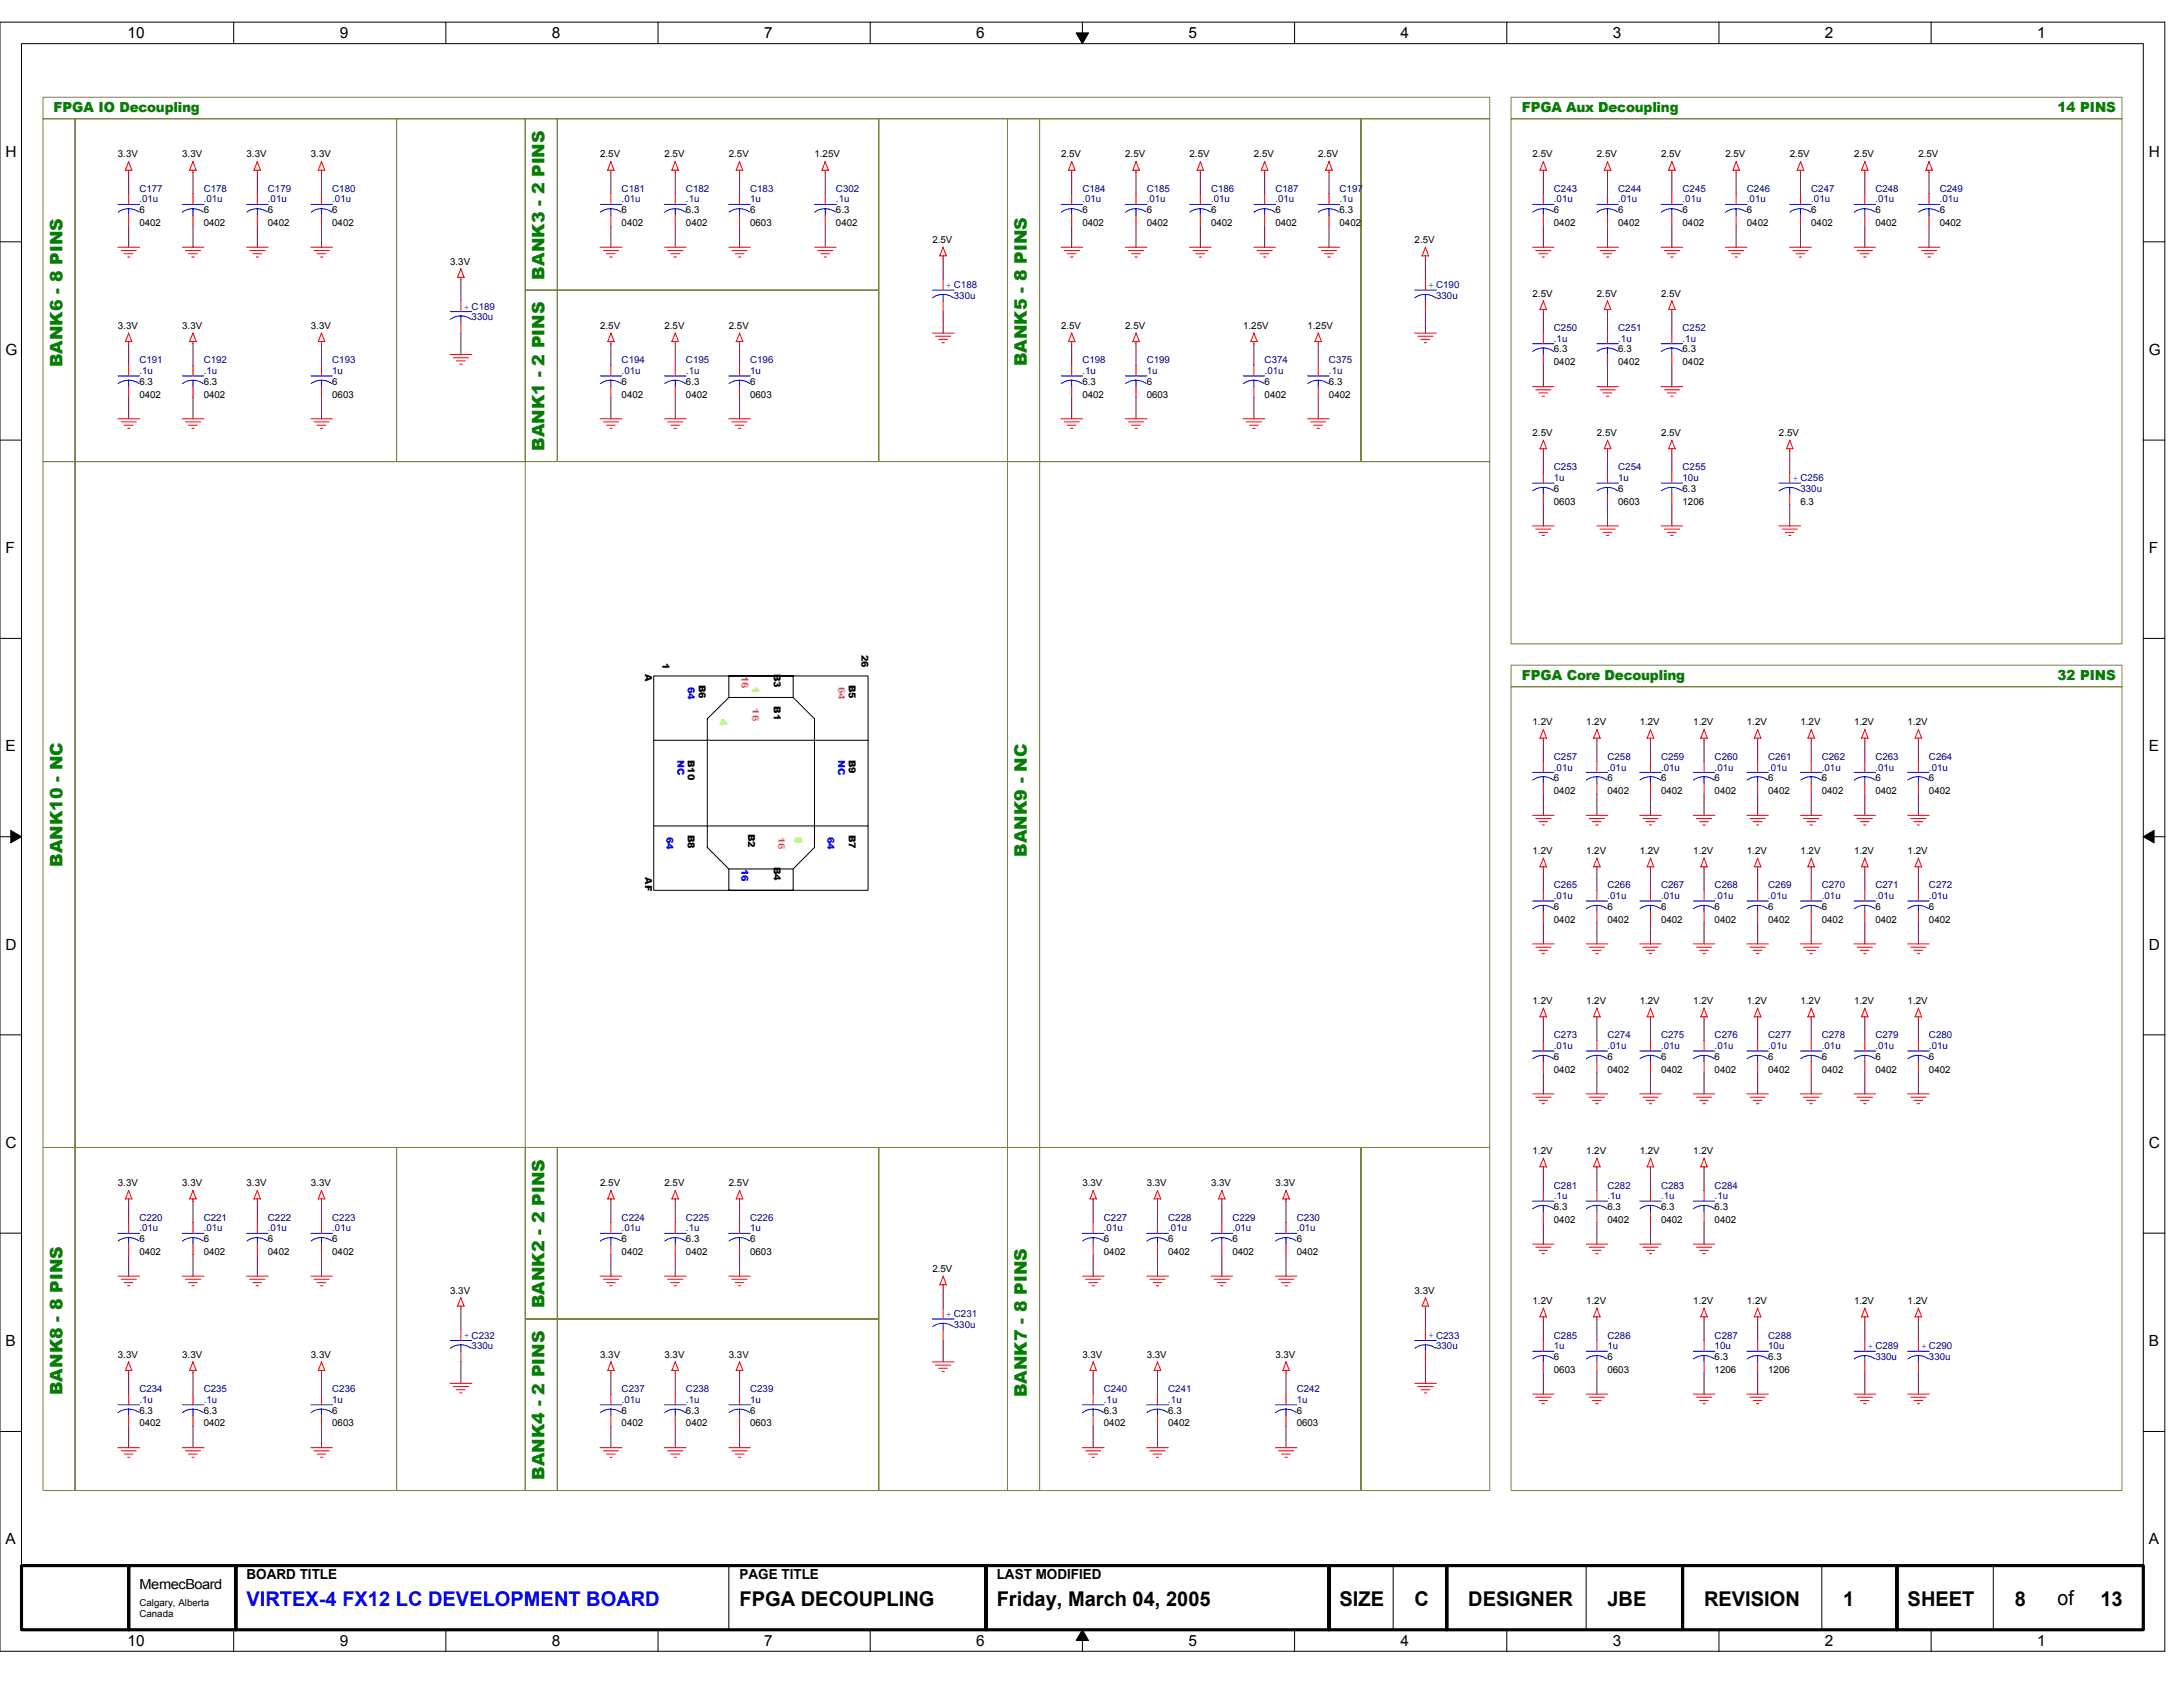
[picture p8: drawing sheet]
<svg xmlns="http://www.w3.org/2000/svg" width="279mm" height="216mm" viewBox="0 0 279 216" stroke-linecap="round" stroke-linejoin="round" font-family="sans-serif">
<defs><g id="words">
<text font-size="2.6" fill="#00f" x="31.6" y="205.5">VIRTEX-4 FX12 LC DEVELOPMENT BOARD</text>
<g font-size="2.6">
<text x="94.7" y="205.5">FPGA DECOUPLING</text>
<text x="127.6" y="205.5">Friday, March 04, 2005</text>
<text x="171.4" y="205.5">SIZE</text>
<text x="181.1" y="205.5">C</text>
<text x="187.9" y="205.5">DESIGNER</text>
<text x="205.7" y="205.5">JBE</text>
<text x="218.1" y="205.5">REVISION</text>
<text x="235.9" y="205.5">1</text>
<text x="244.2" y="205.5">SHEET</text>
<text x="257.9" y="205.5">8</text>
<text x="263.4" y="205.4">of</text>
<text x="268.8" y="205.5">13</text>
</g>
<g font-size="2.2" fill="#008000">
<text x="69.7" y="35.8" transform="rotate(-90 69.7 35.8)">BANK3 - 2 PINS</text>
<text x="8" y="47" transform="rotate(-90 8 47)">BANK6 - 8 PINS</text>
<text x="131.4" y="46.9" transform="rotate(-90 131.4 46.9)">BANK5 - 8 PINS</text>
<text x="69.7" y="57.7" transform="rotate(-90 69.7 57.7)">BANK1 - 2 PINS</text>
<text x="8" y="110.9" transform="rotate(-90 8 110.9)">BANK10 - NC</text>
<text x="131.4" y="109.7" transform="rotate(-90 131.4 109.7)">BANK9 - NC</text>
<text x="69.7" y="167.4" transform="rotate(-90 69.7 167.4)">BANK2 - 2 PINS</text>
<text x="8" y="178.5" transform="rotate(-90 8 178.5)">BANK8 - 8 PINS</text>
<text x="131.4" y="178.8" transform="rotate(-90 131.4 178.8)">BANK7 - 8 PINS</text>
<text x="69.7" y="189.4" transform="rotate(-90 69.7 189.4)">BANK4 - 2 PINS</text>
</g>
<g font-size="2">
<text x="16.3" y="4.9">10</text>
<text x="43.5" y="4.9">9</text>
<text x="70.6" y="4.9">8</text>
<text x="97.8" y="4.9">7</text>
<text x="124.9" y="4.9">6</text>
<text x="152.1" y="4.9">5</text>
<text x="179.3" y="4.9">4</text>
<text x="206.4" y="4.9">3</text>
<text x="233.6" y="4.9">2</text>
<text x="260.7" y="4.9">1</text>
<text x=".7" y="20">H</text>
<text x="275" y="20">H</text>
<text x=".7" y="45.4">G</text>
<text x="275" y="45.4">G</text>
<text x=".7" y="70.8">F</text>
<text x="275" y="70.8">F</text>
<text x=".7" y="96.2">E</text>
<text x="275" y="96.2">E</text>
<text x=".7" y="121.5">D</text>
<text x="275" y="121.5">D</text>
<text x=".7" y="146.9">C</text>
<text x="275" y="146.9">C</text>
<text x=".7" y="172.3">B</text>
<text x="275" y="172.3">B</text>
<text x=".7" y="197.7">A</text>
<text x="275" y="197.7">A</text>
<text x="16.3" y="210.6">10</text>
<text x="43.5" y="210.6">9</text>
<text x="70.6" y="210.6">8</text>
<text x="97.8" y="210.6">7</text>
<text x="124.9" y="210.6">6</text>
<text x="152.1" y="210.6">5</text>
<text x="179.3" y="210.6">4</text>
<text x="206.4" y="210.6">3</text>
<text x="233.6" y="210.6">2</text>
<text x="260.7" y="210.6">1</text>
</g>
<g font-size="1.8" fill="#008000">
<text x="6.9" y="14.4">FPGA IO Decoupling</text>
<text x="194.8" y="14.4">FPGA Aux Decoupling</text>
<text x="263.4" y="14.4">14 PINS</text>
<text x="194.8" y="87.1">FPGA Core Decoupling</text>
<text x="263.4" y="87.1">32 PINS</text>
</g>
<g font-size="1.8">
<text x="17.8" y="203.3">MemecBoard</text>
<text x="31.6" y="202">BOARD TITLE</text>
<text x="94.7" y="202">PAGE TITLE</text>
<text x="127.6" y="202">LAST MODIFIED</text>
</g>
<g font-size="1.2">
<text x="15.1" y="20.2">3.3V</text>
<text x="23.3" y="20.2">3.3V</text>
<text x="31.6" y="20.2">3.3V</text>
<text x="39.8" y="20.2">3.3V</text>
<text x="76.8" y="20.2">2.5V</text>
<text x="85" y="20.2">2.5V</text>
<text x="93.3" y="20.2">2.5V</text>
<text x="104.2" y="20.2">1.25V</text>
<text x="135.8" y="20.2">2.5V</text>
<text x="144" y="20.2">2.5V</text>
<text x="152.3" y="20.2">2.5V</text>
<text x="160.5" y="20.2">2.5V</text>
<text x="168.7" y="20.2">2.5V</text>
<text x="196.2" y="20.2">2.5V</text>
<text x="204.4" y="20.2">2.5V</text>
<text x="212.6" y="20.2">2.5V</text>
<text x="220.8" y="20.2">2.5V</text>
<text x="229.1" y="20.2">2.5V</text>
<text x="237.3" y="20.2">2.5V</text>
<text x="245.5" y="20.2">2.5V</text>
<text x="17.8" y="28.9">0402</text>
<text x="17.8" y="27.3">6</text>
<text x="26.1" y="28.9">0402</text>
<text x="26.1" y="27.3">6</text>
<text x="34.3" y="28.9">0402</text>
<text x="34.3" y="27.3">6</text>
<text x="42.5" y="28.9">0402</text>
<text x="42.5" y="27.3">6</text>
<text x="79.6" y="28.9">0402</text>
<text x="79.6" y="27.3">6</text>
<text x="87.8" y="28.9">0402</text>
<text x="87.8" y="27.3">6.3</text>
<text x="96" y="28.9">0603</text>
<text x="96" y="27.3">6</text>
<text x="107" y="28.9">0402</text>
<text x="107" y="27.3">6.3</text>
<text x="138.5" y="28.9">0402</text>
<text x="138.5" y="27.3">6</text>
<text x="146.8" y="28.9">0402</text>
<text x="146.8" y="27.3">6</text>
<text x="155" y="28.9">0402</text>
<text x="155" y="27.3">6</text>
<text x="163.2" y="28.9">0402</text>
<text x="163.2" y="27.3">6</text>
<text x="171.4" y="28.9">0402</text>
<text x="171.4" y="27.3">6.3</text>
<text x="198.9" y="28.9">0402</text>
<text x="198.9" y="27.3">6</text>
<text x="207.1" y="28.9">0402</text>
<text x="207.1" y="27.3">6</text>
<text x="215.3" y="28.9">0402</text>
<text x="215.3" y="27.3">6</text>
<text x="223.6" y="28.9">0402</text>
<text x="223.6" y="27.3">6</text>
<text x="231.8" y="28.9">0402</text>
<text x="231.8" y="27.3">6</text>
<text x="240" y="28.9">0402</text>
<text x="240" y="27.3">6</text>
<text x="248.3" y="28.9">0402</text>
<text x="248.3" y="27.3">6</text>
<text x="57.6" y="33.9">3.3V</text>
<text x="119.3" y="31.1">2.5V</text>
<text x="181.1" y="31.1">2.5V</text>
<text x="196.2" y="38">2.5V</text>
<text x="204.4" y="38">2.5V</text>
<text x="212.6" y="38">2.5V</text>
<text x="15.1" y="42.1">3.3V</text>
<text x="23.3" y="42.1">3.3V</text>
<text x="39.8" y="42.1">3.3V</text>
<text x="76.8" y="42.1">2.5V</text>
<text x="85" y="42.1">2.5V</text>
<text x="93.3" y="42.1">2.5V</text>
<text x="135.8" y="42.1">2.5V</text>
<text x="144" y="42.1">2.5V</text>
<text x="159.1" y="42.1">1.25V</text>
<text x="167.3" y="42.1">1.25V</text>
<text x="198.9" y="46.8">0402</text>
<text x="198.9" y="45.1">6.3</text>
<text x="207.1" y="46.8">0402</text>
<text x="207.1" y="45.1">6.3</text>
<text x="215.3" y="46.8">0402</text>
<text x="215.3" y="45.1">6.3</text>
<text x="17.8" y="50.9">0402</text>
<text x="17.8" y="49.2">6.3</text>
<text x="26.1" y="50.9">0402</text>
<text x="26.1" y="49.2">6.3</text>
<text x="42.5" y="50.9">0603</text>
<text x="42.5" y="49.2">6</text>
<text x="79.6" y="50.9">0402</text>
<text x="79.6" y="49.2">6</text>
<text x="87.8" y="50.9">0402</text>
<text x="87.8" y="49.2">6.3</text>
<text x="96" y="50.9">0603</text>
<text x="96" y="49.2">6</text>
<text x="138.5" y="50.9">0402</text>
<text x="138.5" y="49.2">6.3</text>
<text x="146.8" y="50.9">0603</text>
<text x="146.8" y="49.2">6</text>
<text x="161.9" y="50.9">0402</text>
<text x="161.9" y="49.2">6</text>
<text x="170.1" y="50.9">0402</text>
<text x="170.1" y="49.2">6.3</text>
<text x="196.2" y="55.8">2.5V</text>
<text x="204.4" y="55.8">2.5V</text>
<text x="212.6" y="55.8">2.5V</text>
<text x="227.7" y="55.8">2.5V</text>
<text x="198.9" y="64.6">0603</text>
<text x="198.9" y="62.9">6</text>
<text x="207.1" y="64.6">0603</text>
<text x="207.1" y="62.9">6</text>
<text x="215.3" y="64.6">1206</text>
<text x="215.3" y="62.9">6.3</text>
<text x="230.4" y="64.6">6.3</text>
<text x="110.3" y="83.8" transform="rotate(90 110.3 83.8)">26</text>
<text x="82.6" y="86.2" transform="rotate(90 82.6 86.2)">A</text>
<text x="84.8" y="84.9" transform="rotate(90 84.8 84.9)">1</text>
<text x="89.4" y="87.6" transform="rotate(90 89.4 87.6)">B6</text>
<text x="99" y="86.2" transform="rotate(90 99 86.2)">B3</text>
<text x="108.6" y="87.6" transform="rotate(90 108.6 87.6)">B5</text>
<text x="99" y="90.4" transform="rotate(90 99 90.4)">B1</text>
<text x="196.2" y="92.8">1.2V</text>
<text x="203" y="92.8">1.2V</text>
<text x="209.9" y="92.8">1.2V</text>
<text x="216.7" y="92.8">1.2V</text>
<text x="223.6" y="92.8">1.2V</text>
<text x="230.4" y="92.8">1.2V</text>
<text x="237.3" y="92.8">1.2V</text>
<text x="244.2" y="92.8">1.2V</text>
<text x="88.1" y="97.2" transform="rotate(90 88.1 97.2)">B10</text>
<text x="108.6" y="97.2" transform="rotate(90 108.6 97.2)">B9</text>
<text x="198.9" y="101.6">0402</text>
<text x="198.9" y="100">6</text>
<text x="205.7" y="101.6">0402</text>
<text x="205.7" y="100">6</text>
<text x="212.6" y="101.6">0402</text>
<text x="212.6" y="100">6</text>
<text x="219.5" y="101.6">0402</text>
<text x="219.5" y="100">6</text>
<text x="226.3" y="101.6">0402</text>
<text x="226.3" y="100">6</text>
<text x="233.2" y="101.6">0402</text>
<text x="233.2" y="100">6</text>
<text x="240" y="101.6">0402</text>
<text x="240" y="100">6</text>
<text x="246.9" y="101.6">0402</text>
<text x="246.9" y="100">6</text>
<text x="88.1" y="106.8" transform="rotate(90 88.1 106.8)">B8</text>
<text x="95.7" y="106.7" transform="rotate(90 95.7 106.7)">B2</text>
<text x="108.6" y="106.8" transform="rotate(90 108.6 106.8)">B7</text>
<text x="82.6" y="112.3" transform="rotate(90 82.6 112.3)">AF</text>
<text x="99" y="110.9" transform="rotate(90 99 110.9)">B4</text>
<text x="196.2" y="109.3">1.2V</text>
<text x="203" y="109.3">1.2V</text>
<text x="209.9" y="109.3">1.2V</text>
<text x="216.7" y="109.3">1.2V</text>
<text x="223.6" y="109.3">1.2V</text>
<text x="230.4" y="109.3">1.2V</text>
<text x="237.3" y="109.3">1.2V</text>
<text x="244.2" y="109.3">1.2V</text>
<text x="198.9" y="118.1">0402</text>
<text x="198.9" y="116.4">6</text>
<text x="205.7" y="118.1">0402</text>
<text x="205.7" y="116.4">6</text>
<text x="212.6" y="118.1">0402</text>
<text x="212.6" y="116.4">6</text>
<text x="219.5" y="118.1">0402</text>
<text x="219.5" y="116.4">6</text>
<text x="226.3" y="118.1">0402</text>
<text x="226.3" y="116.4">6</text>
<text x="233.2" y="118.1">0402</text>
<text x="233.2" y="116.4">6</text>
<text x="240" y="118.1">0402</text>
<text x="240" y="116.4">6</text>
<text x="246.9" y="118.1">0402</text>
<text x="246.9" y="116.4">6</text>
<text x="196.2" y="128.5">1.2V</text>
<text x="203" y="128.5">1.2V</text>
<text x="209.9" y="128.5">1.2V</text>
<text x="216.7" y="128.5">1.2V</text>
<text x="223.6" y="128.5">1.2V</text>
<text x="230.4" y="128.5">1.2V</text>
<text x="237.3" y="128.5">1.2V</text>
<text x="244.2" y="128.5">1.2V</text>
<text x="198.9" y="137.3">0402</text>
<text x="198.9" y="135.6">6</text>
<text x="205.7" y="137.3">0402</text>
<text x="205.7" y="135.6">6</text>
<text x="212.6" y="137.3">0402</text>
<text x="212.6" y="135.6">6</text>
<text x="219.5" y="137.3">0402</text>
<text x="219.5" y="135.6">6</text>
<text x="226.3" y="137.3">0402</text>
<text x="226.3" y="135.6">6</text>
<text x="233.2" y="137.3">0402</text>
<text x="233.2" y="135.6">6</text>
<text x="240" y="137.3">0402</text>
<text x="240" y="135.6">6</text>
<text x="246.9" y="137.3">0402</text>
<text x="246.9" y="135.6">6</text>
<text x="196.2" y="147.7">1.2V</text>
<text x="203" y="147.7">1.2V</text>
<text x="209.9" y="147.7">1.2V</text>
<text x="216.7" y="147.7">1.2V</text>
<text x="15.1" y="151.8">3.3V</text>
<text x="23.3" y="151.8">3.3V</text>
<text x="31.6" y="151.8">3.3V</text>
<text x="39.8" y="151.8">3.3V</text>
<text x="76.8" y="151.8">2.5V</text>
<text x="85" y="151.8">2.5V</text>
<text x="93.3" y="151.8">2.5V</text>
<text x="138.5" y="151.8">3.3V</text>
<text x="146.8" y="151.8">3.3V</text>
<text x="155" y="151.8">3.3V</text>
<text x="163.2" y="151.8">3.3V</text>
<text x="198.9" y="154.8">6.3</text>
<text x="205.7" y="154.8">6.3</text>
<text x="212.6" y="154.8">6.3</text>
<text x="219.5" y="154.8">6.3</text>
<text x="17.8" y="160.6">0402</text>
<text x="17.8" y="159">6</text>
<text x="26.1" y="160.6">0402</text>
<text x="26.1" y="159">6</text>
<text x="34.3" y="160.6">0402</text>
<text x="34.3" y="159">6</text>
<text x="42.5" y="160.6">0402</text>
<text x="42.5" y="159">6</text>
<text x="79.6" y="160.6">0402</text>
<text x="79.6" y="159">6</text>
<text x="87.8" y="160.6">0402</text>
<text x="87.8" y="159">6.3</text>
<text x="96" y="160.6">0603</text>
<text x="96" y="159">6</text>
<text x="141.3" y="160.6">0402</text>
<text x="141.3" y="159">6</text>
<text x="149.5" y="160.6">0402</text>
<text x="149.5" y="159">6</text>
<text x="157.7" y="160.6">0402</text>
<text x="157.7" y="159">6</text>
<text x="166" y="160.6">0402</text>
<text x="166" y="159">6</text>
<text x="198.9" y="156.5">0402</text>
<text x="205.7" y="156.5">0402</text>
<text x="212.6" y="156.5">0402</text>
<text x="219.5" y="156.5">0402</text>
<text x="57.6" y="165.5">3.3V</text>
<text x="119.3" y="162.8">2.5V</text>
<text x="181.1" y="165.5">3.3V</text>
<text x="196.2" y="166.9">1.2V</text>
<text x="203" y="166.9">1.2V</text>
<text x="216.7" y="166.9">1.2V</text>
<text x="223.6" y="166.9">1.2V</text>
<text x="237.3" y="166.9">1.2V</text>
<text x="244.2" y="166.9">1.2V</text>
<text x="15.1" y="173.8">3.3V</text>
<text x="23.3" y="173.8">3.3V</text>
<text x="39.8" y="173.8">3.3V</text>
<text x="76.8" y="173.8">3.3V</text>
<text x="85" y="173.8">3.3V</text>
<text x="93.3" y="173.8">3.3V</text>
<text x="138.5" y="173.8">3.3V</text>
<text x="146.8" y="173.8">3.3V</text>
<text x="163.2" y="173.8">3.3V</text>
<text x="198.9" y="175.7">0603</text>
<text x="198.9" y="174.1">6</text>
<text x="205.7" y="175.7">0603</text>
<text x="205.7" y="174.1">6</text>
<text x="219.5" y="175.7">1206</text>
<text x="219.5" y="174.1">6.3</text>
<text x="226.3" y="175.7">1206</text>
<text x="226.3" y="174.1">6.3</text>
<text x="17.8" y="182.5">0402</text>
<text x="17.8" y="180.9">6.3</text>
<text x="26.1" y="182.5">0402</text>
<text x="26.1" y="180.9">6.3</text>
<text x="42.5" y="182.5">0603</text>
<text x="42.5" y="180.9">6</text>
<text x="79.6" y="182.5">0402</text>
<text x="79.6" y="180.9">6</text>
<text x="87.8" y="182.5">0402</text>
<text x="87.8" y="180.9">6.3</text>
<text x="96" y="182.5">0603</text>
<text x="96" y="180.9">6</text>
<text x="141.3" y="182.5">0402</text>
<text x="141.3" y="180.9">6.3</text>
<text x="149.5" y="182.5">0402</text>
<text x="149.5" y="180.9">6.3</text>
<text x="166" y="182.5">0603</text>
<text x="166" y="180.9">6</text>
<text x="17.8" y="205.6">Calgary, Alberta</text>
<text x="17.8" y="207">Canada</text>
</g>
<g font-size="1.2" fill="#000080">
<text x="17.8" y="24.5">C177</text>
<text x="17.8" y="25.9">.01u</text>
<text x="26.1" y="24.5">C178</text>
<text x="26.1" y="25.9">.01u</text>
<text x="34.3" y="24.5">C179</text>
<text x="34.3" y="25.9">.01u</text>
<text x="42.5" y="24.5">C180</text>
<text x="42.5" y="25.9">.01u</text>
<text x="79.6" y="24.5">C181</text>
<text x="79.6" y="25.9">.01u</text>
<text x="87.8" y="24.5">C182</text>
<text x="87.8" y="25.9">.1u</text>
<text x="96" y="24.5">C183</text>
<text x="96" y="25.9">1u</text>
<text x="107" y="24.5">C302</text>
<text x="107" y="25.9">.1u</text>
<text x="138.5" y="24.5">C184</text>
<text x="138.5" y="25.9">.01u</text>
<text x="146.8" y="24.5">C185</text>
<text x="146.8" y="25.9">.01u</text>
<text x="155" y="24.5">C186</text>
<text x="155" y="25.9">.01u</text>
<text x="163.2" y="24.5">C187</text>
<text x="163.2" y="25.9">.01u</text>
<text x="171.4" y="24.5">C197</text>
<text x="171.4" y="25.9">.1u</text>
<text x="198.9" y="24.5">C243</text>
<text x="198.9" y="25.9">.01u</text>
<text x="207.1" y="24.5">C244</text>
<text x="207.1" y="25.9">.01u</text>
<text x="215.3" y="24.5">C245</text>
<text x="215.3" y="25.9">.01u</text>
<text x="223.6" y="24.5">C246</text>
<text x="223.6" y="25.9">.01u</text>
<text x="231.8" y="24.5">C247</text>
<text x="231.8" y="25.9">.01u</text>
<text x="240" y="24.5">C248</text>
<text x="240" y="25.9">.01u</text>
<text x="248.3" y="24.5">C249</text>
<text x="248.3" y="25.9">.01u</text>
<text x="60.4" y="41">330u</text>
<text x="122.1" y="38.2">330u</text>
<text x="183.8" y="38.2">330u</text>
<text x="17.8" y="46.5">C191</text>
<text x="17.8" y="47.9">.1u</text>
<text x="26.1" y="46.5">C192</text>
<text x="26.1" y="47.9">.1u</text>
<text x="42.5" y="46.5">C193</text>
<text x="42.5" y="47.9">1u</text>
<text x="79.6" y="46.5">C194</text>
<text x="79.6" y="47.9">.01u</text>
<text x="87.8" y="46.5">C195</text>
<text x="87.8" y="47.9">.1u</text>
<text x="96" y="46.5">C196</text>
<text x="96" y="47.9">1u</text>
<text x="138.5" y="46.5">C198</text>
<text x="138.5" y="47.9">.1u</text>
<text x="146.8" y="46.5">C199</text>
<text x="146.8" y="47.9">1u</text>
<text x="161.9" y="46.5">C374</text>
<text x="161.9" y="47.9">.01u</text>
<text x="170.1" y="46.5">C375</text>
<text x="170.1" y="47.9">.1u</text>
<text x="198.9" y="42.4">C250</text>
<text x="198.9" y="43.8">.1u</text>
<text x="207.1" y="42.4">C251</text>
<text x="207.1" y="43.8">.1u</text>
<text x="215.3" y="42.4">C252</text>
<text x="215.3" y="43.8">.1u</text>
<text x="198.9" y="60.2">C253</text>
<text x="198.9" y="61.6">1u</text>
<text x="207.1" y="60.2">C254</text>
<text x="207.1" y="61.6">1u</text>
<text x="215.3" y="60.2">C255</text>
<text x="215.3" y="61.6">10u</text>
<text x="230.4" y="62.9">330u</text>
<text x="198.9" y="97.2">C257</text>
<text x="198.9" y="98.6">.01u</text>
<text x="205.7" y="97.2">C258</text>
<text x="205.7" y="98.6">.01u</text>
<text x="212.6" y="97.2">C259</text>
<text x="212.6" y="98.6">.01u</text>
<text x="219.5" y="97.2">C260</text>
<text x="219.5" y="98.6">.01u</text>
<text x="226.3" y="97.2">C261</text>
<text x="226.3" y="98.6">.01u</text>
<text x="233.2" y="97.2">C262</text>
<text x="233.2" y="98.6">.01u</text>
<text x="240" y="97.2">C263</text>
<text x="240" y="98.6">.01u</text>
<text x="246.9" y="97.2">C264</text>
<text x="246.9" y="98.6">.01u</text>
<text x="198.9" y="113.7">C265</text>
<text x="205.7" y="113.7">C266</text>
<text x="212.6" y="113.7">C267</text>
<text x="219.5" y="113.7">C268</text>
<text x="226.3" y="113.7">C269</text>
<text x="233.2" y="113.7">C270</text>
<text x="240" y="113.7">C271</text>
<text x="246.9" y="113.7">C272</text>
<text x="198.9" y="115.1">.01u</text>
<text x="205.7" y="115.1">.01u</text>
<text x="212.6" y="115.1">.01u</text>
<text x="219.5" y="115.1">.01u</text>
<text x="226.3" y="115.1">.01u</text>
<text x="233.2" y="115.1">.01u</text>
<text x="240" y="115.1">.01u</text>
<text x="246.9" y="115.1">.01u</text>
<text x="198.9" y="132.9">C273</text>
<text x="198.9" y="134.3">.01u</text>
<text x="205.7" y="132.9">C274</text>
<text x="205.7" y="134.3">.01u</text>
<text x="212.6" y="132.9">C275</text>
<text x="212.6" y="134.3">.01u</text>
<text x="219.5" y="132.9">C276</text>
<text x="219.5" y="134.3">.01u</text>
<text x="226.3" y="132.9">C277</text>
<text x="226.3" y="134.3">.01u</text>
<text x="233.2" y="132.9">C278</text>
<text x="233.2" y="134.3">.01u</text>
<text x="240" y="132.9">C279</text>
<text x="240" y="134.3">.01u</text>
<text x="246.9" y="132.9">C280</text>
<text x="246.9" y="134.3">.01u</text>
<text x="198.9" y="152.1">C281</text>
<text x="198.9" y="153.5">.1u</text>
<text x="205.7" y="152.1">C282</text>
<text x="205.7" y="153.5">.1u</text>
<text x="212.6" y="152.1">C283</text>
<text x="212.6" y="153.5">.1u</text>
<text x="219.5" y="152.1">C284</text>
<text x="219.5" y="153.5">.1u</text>
<text x="17.8" y="156.2">C220</text>
<text x="17.8" y="157.6">.01u</text>
<text x="26.1" y="156.2">C221</text>
<text x="26.1" y="157.6">.01u</text>
<text x="34.3" y="156.2">C222</text>
<text x="34.3" y="157.6">.01u</text>
<text x="42.5" y="156.2">C223</text>
<text x="42.5" y="157.6">.01u</text>
<text x="79.6" y="156.2">C224</text>
<text x="79.6" y="157.6">.01u</text>
<text x="87.8" y="156.2">C225</text>
<text x="87.8" y="157.6">.1u</text>
<text x="96" y="156.2">C226</text>
<text x="96" y="157.6">1u</text>
<text x="141.3" y="156.2">C227</text>
<text x="141.3" y="157.6">.01u</text>
<text x="149.5" y="156.2">C228</text>
<text x="149.5" y="157.6">.01u</text>
<text x="157.7" y="156.2">C229</text>
<text x="157.7" y="157.6">.01u</text>
<text x="166" y="156.2">C230</text>
<text x="166" y="157.6">.01u</text>
<text x="60.4" y="172.7">330u</text>
<text x="122.1" y="169.9">330u</text>
<text x="183.8" y="172.7">330u</text>
<text x="198.9" y="171.3">C285</text>
<text x="198.9" y="172.7">1u</text>
<text x="205.7" y="171.3">C286</text>
<text x="205.7" y="172.7">1u</text>
<text x="219.5" y="171.3">C287</text>
<text x="219.5" y="172.7">10u</text>
<text x="226.3" y="171.3">C288</text>
<text x="226.3" y="172.7">10u</text>
<text x="17.8" y="178.2">C234</text>
<text x="17.8" y="179.5">.1u</text>
<text x="26.1" y="178.2">C235</text>
<text x="26.1" y="179.5">.1u</text>
<text x="42.5" y="178.2">C236</text>
<text x="42.5" y="179.5">1u</text>
<text x="79.6" y="178.2">C237</text>
<text x="79.6" y="179.5">.01u</text>
<text x="87.8" y="178.2">C238</text>
<text x="87.8" y="179.5">.1u</text>
<text x="96" y="178.2">C239</text>
<text x="96" y="179.5">1u</text>
<text x="141.3" y="178.2">C240</text>
<text x="141.3" y="179.5">.1u</text>
<text x="149.5" y="178.2">C241</text>
<text x="149.5" y="179.5">.1u</text>
<text x="166" y="178.2">C242</text>
<text x="166" y="179.5">1u</text>
<text x="240" y="174.1">330u</text>
<text x="246.9" y="174.1">330u</text>
</g>
<g font-size="1.2" fill="#00f">
<text x="59.4" y="39.6">+ C189</text>
<text x="121.1" y="36.9">+ C188</text>
<text x="182.8" y="36.9">+ C190</text>
<text x="229.5" y="61.6">+ C256</text>
<text x="88.1" y="87.9" transform="rotate(90 88.1 87.9)">64</text>
<text x="86.7" y="97.2" transform="rotate(90 86.7 97.2)">NC</text>
<text x="107.3" y="97.2" transform="rotate(90 107.3 97.2)">NC</text>
<text x="85.3" y="107.1" transform="rotate(90 85.3 107.1)">64</text>
<text x="105.9" y="107.1" transform="rotate(90 105.9 107.1)">64</text>
<text x="94.9" y="111.2" transform="rotate(90 94.9 111.2)">16</text>
<text x="59.4" y="171.3">+ C232</text>
<text x="121.1" y="168.6">+ C231</text>
<text x="182.8" y="171.3">+ C233</text>
<text x="239.1" y="172.7">+ C289</text>
<text x="245.9" y="172.7">+ C290</text>
</g>
<g font-size="1.2" fill="#f0f">
<text x="94.9" y="86.5" transform="rotate(90 94.9 86.5)">16</text>
<text x="107.3" y="87.9" transform="rotate(90 107.3 87.9)">64</text>
<text x="96.3" y="90.6" transform="rotate(90 96.3 90.6)">16</text>
<text x="99.6" y="107.1" transform="rotate(90 99.6 107.1)">16</text>
</g>
<g font-size="1.2" fill="#80ff00">
<text x="96.3" y="87.9" transform="rotate(90 96.3 87.9)">1</text>
<text x="92.2" y="92" transform="rotate(90 92.2 92)">4</text>
<text x="101.8" y="107.1" transform="rotate(90 101.8 107.1)">8</text>
</g>
</g></defs>
<path d="M0 2.8h277.1v208.5h-277.1zM2.8 5.6h271.5v203h-271.5z" fill="none" stroke="#000" stroke-width=".13"/>
<g fill="#fff">
<path d="M16.3 3.1h2.2v2.2h-2.2z"/>
<path d="M16.3 208.9h2.2v2.2h-2.2z"/>
</g>
<path d="M29.9 2.8v2.8M29.9 208.6v2.7" fill="none" stroke="#000" stroke-width=".13"/>
<g fill="#fff">
<path d="M43.5 3.1h1.1v2.2h-1.1z"/>
<path d="M43.5 208.9h1.1v2.2h-1.1z"/>
</g>
<path d="M57.1 2.8v2.8M57.1 208.6v2.7" fill="none" stroke="#000" stroke-width=".13"/>
<g fill="#fff">
<path d="M70.6 3.1h1.1v2.2h-1.1z"/>
<path d="M70.6 208.9h1.1v2.2h-1.1z"/>
</g>
<path d="M84.2 2.8v2.8M84.2 208.6v2.7" fill="none" stroke="#000" stroke-width=".13"/>
<g fill="#fff">
<path d="M97.8 3.1h1.1v2.2h-1.1z"/>
<path d="M97.8 208.9h1.1v2.2h-1.1z"/>
</g>
<path d="M111.4 2.8v2.8M111.4 208.6v2.7" fill="none" stroke="#000" stroke-width=".13"/>
<g fill="#fff">
<path d="M124.9 3.1h1.1v2.2h-1.1z"/>
<path d="M124.9 208.9h1.1v2.2h-1.1z"/>
</g>
<path d="M138.5 2.8v2.8M138.5 208.6v2.7" fill="none" stroke="#000" stroke-width=".13"/>
<path d="M137.7 4.2h1.6l-.8 1.4zM138.5 208.6l.8 1.4h-1.6z" fill="#000" stroke="#000" stroke-width=".13"/>
<g fill="#fff">
<path d="M152.1 3.1h1.1v2.2h-1.1z"/>
<path d="M152.1 208.9h1.1v2.2h-1.1z"/>
</g>
<path d="M165.7 2.8v2.8M165.7 208.6v2.7" fill="none" stroke="#000" stroke-width=".13"/>
<g fill="#fff">
<path d="M179.3 3.1h1.1v2.2h-1.1z"/>
<path d="M179.3 208.9h1.1v2.2h-1.1z"/>
</g>
<path d="M192.8 2.8v2.8M192.8 208.6v2.7" fill="none" stroke="#000" stroke-width=".13"/>
<g fill="#fff">
<path d="M206.4 3.1h1.1v2.2h-1.1z"/>
<path d="M206.4 208.9h1.1v2.2h-1.1z"/>
</g>
<path d="M220 2.8v2.8M220 208.6v2.7" fill="none" stroke="#000" stroke-width=".13"/>
<g fill="#fff">
<path d="M233.6 3.1h1.1v2.2h-1.1z"/>
<path d="M233.6 208.9h1.1v2.2h-1.1z"/>
</g>
<path d="M247.2 2.8v2.8M247.2 208.6v2.7" fill="none" stroke="#000" stroke-width=".13"/>
<g fill="#fff">
<path d="M260.7 3.1h1.1v2.2h-1.1z"/>
<path d="M260.7 208.9h1.1v2.2h-1.1z"/>
<path d="M.7 18.3h1.4v2.2h-1.4z"/>
<path d="M275 18.3h1.4v2.2h-1.4z"/>
<path d="M.7 43.6h1.5v2.2h-1.5z"/>
<path d="M275 43.6h1.5v2.2h-1.5z"/>
</g>
<path d="M0 30.9h2.8M274.3 30.9h2.8" fill="none" stroke="#000" stroke-width=".13"/>
<g fill="#fff">
<path d="M.7 69h1.2v2.2h-1.2z"/>
<path d="M275 69h1.2v2.2h-1.2z"/>
</g>
<path d="M0 56.3h2.8M274.3 56.3h2.8" fill="none" stroke="#000" stroke-width=".13"/>
<g fill="#fff">
<path d="M.7 94.4h1.3v2.2h-1.3z"/>
<path d="M275 94.4h1.3v2.2h-1.3z"/>
</g>
<path d="M0 81.7h2.8M274.3 81.7h2.8" fill="none" stroke="#000" stroke-width=".13"/>
<g fill="#fff">
<path d="M.7 119.8h1.4v2.2h-1.4z"/>
<path d="M275 119.8h1.4v2.2h-1.4z"/>
</g>
<path d="M0 107.1h2.8M274.3 107.1h2.8" fill="none" stroke="#000" stroke-width=".13"/>
<path d="M1.4 106.3l1.4 .8-1.4 .8zM274.3 107.1l1.4-.8v1.6z" fill="#000" stroke="#000" stroke-width=".13"/>
<g fill="#fff">
<path d="M.7 145.1h1.4v2.2h-1.4z"/>
<path d="M275 145.1h1.4v2.2h-1.4z"/>
</g>
<path d="M0 132.4h2.8M274.3 132.4h2.8" fill="none" stroke="#000" stroke-width=".13"/>
<g fill="#fff">
<path d="M.7 170.5h1.3v2.2h-1.3z"/>
<path d="M275 170.5h1.3v2.2h-1.3z"/>
</g>
<path d="M0 157.8h2.8M274.3 157.8h2.8" fill="none" stroke="#000" stroke-width=".13"/>
<g fill="#fff">
<path d="M.7 195.9h1.3v2.2h-1.3z"/>
<path d="M275 195.9h1.3v2.2h-1.3z"/>
</g>
<g fill="none" stroke="#000" stroke-width=".13">
<path d="M83.7 86.5h27.4v27.4h-27.4zM83.7 94.7h27.4M90.5 92v16.5M93.3 86.5h8.2v2.8h-8.2zM93.3 89.3l-2.8 2.7M101.5 89.3l2.8 2.7M104.2 92v16.5M83.7 105.7h27.4M90.5 108.4l2.8 2.8M93.3 111.2h8.2v2.7h-8.2zM104.3 108.4l-2.8 2.8M0 183.2h2.8"/>
<path d="M274.3 183.2h2.8M93.3 200.4v8.2M178.3 200.4v8.2M203 200.4v8.2M233.2 200.4v8.2M255.1 200.4v8.2"/>
</g>
<g fill="none" stroke="#808040" stroke-width=".13">
<path d="M5.5 12.4h185.2v2.8h-185.2zM5.5 15.2h4.1v43.9h-4.1zM9.6 15.2h41.2v43.9h-41.2zM50.8 15.2h16.4v43.9h-16.4zM67.2 15.2h4.1v21.9h-4.1zM71.3 15.2h41.2v21.9h-41.2zM112.5 15.2h16.4v43.9h-16.4zM128.9 15.2h4.2v43.9h-4.2zM133.1 15.2h41.1v43.9h-41.1zM174.2 15.2h16.5v43.9h-16.5zM193.4 15.2h78.2v67.2h-78.2zM193.4 12.4h78.2v2.8h-78.2z"/>
<path d="M67.2 37.1h4.1v22h-4.1zM71.3 37.1h41.2v22h-41.2zM5.5 59.1h4.1v87.8h-4.1zM9.6 59.1h57.6v87.8h-57.6zM128.9 59.1h4.2v87.8h-4.2zM133.1 59.1h57.6v87.8h-57.6zM193.4 87.9h78.2v102.9h-78.2zM193.4 85.1h78.2v2.8h-78.2zM5.5 146.9h4.1v43.9h-4.1zM9.6 146.9h41.2v43.9h-41.2zM50.8 146.9h16.4v43.9h-16.4zM67.2 146.9h4.1v21.9h-4.1z"/>
<path d="M71.3 146.9h41.2v21.9h-41.2zM112.5 146.9h16.4v43.9h-16.4zM128.9 146.9h4.2v43.9h-4.2zM133.1 146.9h41.1v43.9h-41.1zM174.2 146.9h16.5v43.9h-16.5zM67.2 168.8h4.1v22h-4.1zM71.3 168.8h41.2v22h-41.2z"/>
</g>
<path d="M2.8 200.4h13.7v8.2h-13.7zM16.5 200.4h13.7v8.2h-13.7zM30.2 200.4h96v8.2h-96zM126.2 200.4h43.9v8.2h-43.9zM170.1 200.4h15.1v8.2h-15.1zM185.2 200.4h30.1v8.2h-30.1zM215.3 200.4h27.5v8.2h-27.5zM242.8 200.4h31.5v8.2h-31.5z" fill="none" stroke="#000" stroke-width=".4"/>
<g fill="none" stroke="#f00" stroke-width=".13">
<path d="M15.1 31.6h2.8M15.5 32.1h1.9M15.9 32.5h1.1M16.1 21.8h.8M16.3 32.9h.3M16.4 20.7l.5 1.1M16.5 21.8v.3M16.5 24.8v1.4M16.5 27.5v1.4M16.5 20.7l-.5 1.1M23.3 31.6h2.8M23.7 32.1h2"/>
<path d="M24.1 32.5h1.2M24.6 32.9h.2M24.7 20.7l.4 1.1h-.8M24.7 21.8v.3M24.7 24.8v1.4M24.7 27.5v1.4M24.7 20.7l-.4 1.1M31.6 31.6h2.7M32 32.1h1.9M32.4 32.5h1.1M32.5 21.8h.9M32.8 32.9h.3"/>
<path d="M32.9 21.8v.3M32.9 24.8v1.4M32.9 27.5v1.4M33.3 21.8l-.4-1.1-.4 1.1M39.8 31.6h2.7M40.2 32.1h1.9M40.6 32.5h1.1M41 32.9h.3M41.1 20.7l.5 1.1M41.1 20.7l-.4 1.1h.9M41.1 21.8v.3M41.1 24.8v1.4"/>
<path d="M41.1 27.5v1.4M58.6 35.5h.8M59 34.4l.4 1.1M59 35.5v.3M59 38.5v1.4M59 34.4l-.5 1.1M76.8 31.6h2.8M77.2 32.1h2M77.6 32.5h1.1M77.8 21.8h.8M78.1 32.9h.2M78.2 20.7l.4 1.1"/>
<path d="M78.2 21.8v.3M78.2 24.8v1.4M78.2 27.5v1.4M78.2 20.7l-.4 1.1M85 31.6h2.8M85.4 32.1h2M85.9 32.5h1.1M86.3 32.9h.3M86.4 20.7l.4 1.1h-.8M86.4 21.8v.3M86.4 24.8v1.4M86.4 27.5v1.4"/>
<path d="M86.4 20.7l-.4 1.1M93.3 31.6h2.7M93.7 32.1h1.9M94.1 32.5h1.1M94.2 21.8h.9M94.5 32.9h.3M94.7 21.8v.3M94.7 24.8v1.4M94.7 27.5v1.4M95.1 21.8l-.5-1.1-.4 1.1M104.2 31.6h2.8M104.7 32.1h1.9"/>
<path d="M105.1 32.5h1.1M105.5 32.9h.3M105.6 20.7l.4 1.1h-.8l.4-1.1M105.6 21.8v.3M105.6 24.8v1.4M105.6 27.5v1.4M120.3 32.7h.8M120.7 31.6l.4 1.1M120.7 32.7v.3M120.7 35.8v1.3M120.7 38.5v1.4M120.7 31.6l-.4 1.2"/>
<path d="M135.8 31.6h2.8M136.2 32.1h2M136.6 32.5h1.1M136.7 21.8h.9M136.8 21.8l.4-1.1 .4 1.1M137 32.9h.3M137.2 21.8v.3M137.2 24.8v1.4M137.2 27.5v1.4M144 31.6h2.8M144.4 32.1h2M144.8 32.5h1.1"/>
<path d="M145.3 32.9h.3M145.4 21.8v.3M145.4 24.8v1.4M145.4 27.5v1.4M145.4 20.7l.4 1.1M145.4 20.7l-.4 1.1h.8M152.3 31.6h2.7M152.7 32.1h1.9M153.1 32.5h1.1M153.2 21.8h.8M153.5 32.9h.3M153.6 21.8v.3"/>
<path d="M153.6 24.8v1.4M153.6 27.5v1.4M153.6 20.7l.5 1.1M153.6 20.7l-.4 1.1M160.5 31.6h2.8M160.9 32.1h1.9M161.3 32.5h1.1M161.7 32.9h.3M161.9 21.8v.3M161.9 24.8v1.4M161.9 27.5v1.4M162.3 21.8h-.9l.5-1.1 .4 1.1"/>
<path d="M168.7 31.6h2.8M169.1 32.1h2M169.5 32.5h1.1M169.9 32.9h.3M170.1 20.7l.4 1.1h-.8M170.1 21.8v.3M170.1 24.8v1.4M170.1 27.5v1.4M170.1 20.7l-.4 1.1M182.4 32.7v.3M182.4 35.8v1.3M182.4 38.5v1.4"/>
<path d="M182.4 31.6l.5 1.2M182.5 31.6l-.5 1.1h.8M196.2 31.6h2.7M196.6 32.1h1.9M197 32.5h1.1M197.4 32.9h.3M197.5 21.8v.3M197.5 24.8v1.4M197.5 27.5v1.4M197.5 39.6v.3M197.5 20.7l.4 1.1h-.8M197.5 38.5l.4 1.1h-.8"/>
<path d="M197.5 20.7l-.4 1.1M197.5 38.5l-.4 1.1M204.4 31.6h2.7M204.8 32.1h1.9M205.2 32.5h1.1M205.6 32.9h.3M205.7 21.8v.3M205.7 24.8v1.4M205.7 27.5v1.4M205.7 39.6v.3M205.7 20.7l.5 1.1M205.7 38.5l.5 1.1"/>
<path d="M205.8 20.7l-.5 1.1h.9M205.8 38.5l-.5 1.1h.9M212.6 31.6h2.8M213 32.1h2M213.4 32.5h1.1M213.6 21.8h.8M213.6 39.6h.8M213.8 32.9h.3M214 21.8v.3M214 24.8v1.4M214 27.5v1.4M214 39.6v.3"/>
<path d="M214 20.7l.4 1.1M214 38.5l.4 1.1M214 20.7l-.4 1.1M214 38.5l-.4 1.1M220.8 31.6h2.8M221.3 32.1h1.9M221.6 32.5h1.2M221.8 21.8h.8M221.8 21.8l.4-1.1 .4 1.1M222.1 32.9h.3M222.2 21.8v.3M222.2 24.8v1.4"/>
<path d="M222.2 27.5v1.4M229.1 31.6h2.7M229.5 32.1h1.9M229.9 32.5h1.1M230 21.8h.8M230.3 32.9h.3M230.4 21.8v.3M230.4 24.8v1.4M230.4 27.5v1.4M230.4 20.7l.5 1.1M230.5 20.7l-.5 1.1M237.3 31.6h2.8"/>
<path d="M237.7 32.1h1.9M238.1 32.5h1.1M238.5 32.9h.3M238.7 21.8v.3M238.7 24.8v1.4M238.7 27.5v1.4M238.7 20.7l.4 1.1h-.9M238.7 20.7l-.4 1.1M245.5 31.6h2.8M245.9 32.1h2M246.3 32.5h1.1M246.8 32.9h.3"/>
<path d="M246.9 21.8v.3M246.9 24.8v1.4M246.9 27.5v1.4M246.9 20.7l.4 1.1M246.9 20.7l-.4 1.1h.8M15.1 53.6h2.8M15.5 54h1.9M15.9 54.4h1.1M16.1 43.7h.8M16.3 54.8h.3M16.4 42.6l.5 1.1M16.5 43.7v.3"/>
<path d="M16.5 46.7v1.4M16.5 49.5v1.3M16.5 42.6l-.5 1.1M23.3 53.6h2.8M23.7 54h2M24.1 54.4h1.2M24.6 54.8h.2M24.7 42.6l.4 1.1h-.8M24.7 43.7v.3M24.7 46.7v1.4M24.7 49.5v1.3M24.7 42.6l-.4 1.1"/>
<path d="M39.8 53.6h2.7M40.2 54h1.9M40.6 54.4h1.1M40.7 43.7h.9M41 54.8h.3M41.1 42.6l.5 1.1M41.1 43.7v.3M41.1 46.7v1.4M41.1 49.5v1.3M41.1 42.6l-.4 1.1M57.6 45.4h2.8M58 45.8h2"/>
<path d="M58.4 46.2h1.1M58.8 46.6h.3M59 41.3v1.3M76.8 53.6h2.8M77.2 54h2M77.6 54.4h1.1M77.8 43.7h.8M77.8 43.7l.4-1.1 .4 1.1M78.1 54.8h.2M78.2 43.7v.3M78.2 46.7v1.4M78.2 49.5v1.3"/>
<path d="M85 53.6h2.8M85.4 54h2M85.9 54.4h1.1M86 43.7h.8M86.3 54.8h.3M86.4 43.7v.3M86.4 46.7v1.4M86.4 49.5v1.3M86.4 42.6l.4 1.1M86.4 42.6l-.4 1.1M93.3 53.6h2.7M93.7 54h1.9"/>
<path d="M94.1 54.4h1.1M94.2 43.7h.9M94.5 54.8h.3M94.7 43.7v.3M94.7 46.7v1.4M94.7 49.5v1.3M94.7 42.6l.4 1.1M94.7 42.6l-.5 1.1M119.3 42.6h2.8M119.7 43h2M120.1 43.4h1.2M120.6 43.9h.3"/>
<path d="M135.8 53.6h2.8M136.2 54h2M136.6 54.4h1.1M136.7 43.7h.9M136.8 43.7l.4-1.1 .4 1.1M137 54.8h.3M137.2 43.7v.3M137.2 46.7v1.4M137.2 49.5v1.3M144 53.6h2.8M144.4 54h2M144.8 54.4h1.1"/>
<path d="M145.3 54.8h.3M145.4 43.7v.3M145.4 46.7v1.4M145.4 49.5v1.3M145.4 42.6l.4 1.1M145.4 42.6l-.4 1.1h.8M159.1 53.6h2.8M159.5 54h2M159.9 54.4h1.1M160.1 43.7h.8M160.1 43.7l.4-1.1 .4 1.1M160.4 54.8h.2"/>
<path d="M160.5 43.7v.3M160.5 46.7v1.4M160.5 49.5v1.3M167.3 53.6h2.8M167.7 54h2M168.1 54.4h1.2M168.3 43.7h.8M168.6 54.8h.3M168.7 43.7v.3M168.7 46.7v1.4M168.7 49.5v1.3M168.7 42.6l.4 1.1"/>
<path d="M168.7 42.6l-.4 1.1M181.1 42.6h2.7M181.5 43h1.9M181.9 43.4h1.1M182.3 43.9h.3M196.2 49.5h2.7M196.6 49.9h1.9M197 50.3h1.1M197.4 50.7h.3M197.5 42.6v1.4M197.5 45.4v1.3M197.5 57.4v.3"/>
<path d="M197.5 56.3l.4 1.1h-.8M197.5 56.3l-.4 1.1M204.4 49.5h2.7M204.8 49.9h1.9M205.2 50.3h1.1M205.6 50.7h.3M205.7 42.6v1.4M205.7 45.4v1.3M205.7 57.4v.3M205.7 56.3l.5 1.1M205.8 56.3l-.5 1.1h.9M212.6 49.5h2.8"/>
<path d="M213 49.9h2M213.4 50.3h1.1M213.6 57.4h.8M213.8 50.7h.3M214 42.6v1.4M214 45.4v1.3M214 57.4v.3M214 56.3l.4 1.1M214 56.3l-.4 1.1M229.1 57.4v.3M229.1 56.3l.4 1.1M229.1 56.3l-.5 1.1h.9"/>
<path d="M196.2 67.3h2.7M196.6 67.7h1.9M197 68.1h1.1M197.4 68.5h.3M197.5 60.5v1.3M197.5 63.2v1.4M204.4 67.3h2.7M204.8 67.7h1.9M205.2 68.1h1.1M205.6 68.5h.3M205.7 60.5v1.3M205.7 63.2v1.4"/>
<path d="M212.6 67.3h2.8M213 67.7h2M213.4 68.1h1.1M213.8 68.5h.3M214 60.5v1.3M214 63.2v1.4M227.7 67.3h2.8M228.1 67.7h1.9M228.5 68.1h1.1M228.9 68.5h.3M229.1 60.5v1.3M229.1 63.2v1.4"/>
<path d="M197.1 94.5h.8M197.5 94.5v.3M197.5 97.5v1.3M197.5 93.4l.5 1.1M197.5 93.3l-.4 1.2M204.4 94.5v.3M204.4 97.5v1.3M204.4 93.4l.4 1.1M204.4 93.3l-.5 1.2h.9M210.8 94.5h.8M211.2 94.5v.3M211.2 97.5v1.3"/>
<path d="M211.2 93.4l.5 1.1M211.3 93.3l-.5 1.2M217.7 94.5h.8M218.1 94.5v.3M218.1 97.5v1.3M218.1 93.4l.4 1.1M218.1 93.3l-.4 1.2M225 94.5v.3M225 97.5v1.3M225 93.4l.4 1.1M225 93.3l-.5 1.2h.9M231.4 94.5h.8"/>
<path d="M231.8 94.5v.3M231.8 97.5v1.3M231.8 93.4l.4 1.1M231.8 93.3l-.4 1.2M238.2 94.5h.9M238.7 94.5v.3M238.7 97.5v1.3M238.7 93.4l.4 1.1M238.7 93.3l-.4 1.2M245.5 94.5v.3M245.5 97.5v1.3M245.5 93.4l.5 1.1"/>
<path d="M245.6 93.3l-.5 1.2h.8M196.2 104.4h2.7M196.6 104.8h1.9M197 105.2h1.1M197.1 110.9h.8M197.4 105.6h.3M197.5 100.2v1.4M197.5 110.9v.3M197.5 113.9v1.4M197.5 116.7v1.4M197.5 109.8l.5 1.2M197.5 109.8l-.4 1.1"/>
<path d="M203 104.4h2.8M203.4 104.8h2M203.8 105.2h1.1M204.2 105.6h.3M204.4 100.2v1.4M204.4 110.9v.3M204.4 113.9v1.4M204.4 116.7v1.4M204.4 109.8l.4 1.2M204.4 109.8l-.5 1.1h.9M209.9 104.4h2.7M210.3 104.8h1.9"/>
<path d="M210.7 105.2h1.1M210.8 110.9h.8M211.1 105.6h.3M211.2 100.2v1.4M211.2 110.9v.3M211.2 113.9v1.4M211.2 116.7v1.4M211.2 109.8l.5 1.2M211.3 109.8l-.5 1.1M216.7 104.4h2.8M217.1 104.8h2M217.5 105.2h1.2"/>
<path d="M217.7 110.9h.8M218 105.6h.2M218.1 100.2v1.4M218.1 110.9v.3M218.1 113.9v1.4M218.1 116.7v1.4M218.1 109.8l.4 1.2M218.1 109.8l-.4 1.1M223.6 104.4h2.7M224 104.8h1.9M224.4 105.2h1.1M224.8 105.6h.3"/>
<path d="M225 100.2v1.4M225 110.9v.3M225 113.9v1.4M225 116.7v1.4M225 109.8l.4 1.2M225 109.8l-.5 1.1h.9M230.4 104.4h2.8M230.8 104.8h2M231.2 105.2h1.2M231.4 110.9h.8M231.7 105.6h.3M231.8 100.2v1.4"/>
<path d="M231.8 110.9v.3M231.8 113.9v1.4M231.8 116.7v1.4M231.8 109.8l.4 1.2M231.8 109.8l-.4 1.1M237.3 104.4h2.8M237.7 104.8h1.9M238.1 105.2h1.1M238.2 110.9h.9M238.5 105.6h.3M238.7 100.2v1.4M238.7 110.9v.3"/>
<path d="M238.7 113.9v1.4M238.7 116.7v1.4M238.7 109.8l.4 1.2M238.7 109.8l-.4 1.1M244.2 104.4h2.7M244.6 104.8h1.9M245 105.2h1.1M245.4 105.6h.3M245.5 100.2v1.4M245.5 110.9v.3M245.5 113.9v1.4M245.5 116.7v1.4"/>
<path d="M245.5 109.8l.5 1.2M245.6 109.8l-.5 1.1h.8M196.2 140h2.7M196.2 120.8h2.7M196.6 121.2h1.9M197 121.6h1.1M197.1 130.1h.8M197.4 122h.3M197.5 130.1v.3M197.5 133.1v1.4M197.5 135.9v1.4M197.5 129l.5 1.2"/>
<path d="M197.5 129l-.4 1.1M203 140h2.8M203 120.8h2.8M203.4 121.2h2M203.8 121.6h1.1M204.2 122h.3M204.4 130.1v.3M204.4 133.1v1.4M204.4 135.9v1.4M204.4 129l.4 1.2M204.4 129l-.5 1.1h.9M209.9 140h2.7"/>
<path d="M209.9 120.8h2.7M210.3 121.2h1.9M210.7 121.6h1.1M210.8 130.1h.8M211.1 122h.3M211.2 130.1v.3M211.2 133.1v1.4M211.2 135.9v1.4M211.2 129l.5 1.2M211.3 129l-.5 1.1M216.7 140h2.8M216.7 120.8h2.8"/>
<path d="M217.1 121.2h2M217.5 121.6h1.2M217.7 130.1h.8M218 122h.2M218.1 130.1v.3M218.1 133.1v1.4M218.1 135.9v1.4M218.1 129l.4 1.2M218.1 129l-.4 1.1M223.6 140h2.7M223.6 120.8h2.7M224 121.2h1.9"/>
<path d="M224.4 121.6h1.1M224.8 122h.3M225 130.1v.3M225 133.1v1.4M225 135.9v1.4M225 129l.4 1.2M225 129l-.5 1.1h.9M230.4 140h2.8M230.4 120.8h2.8M230.8 121.2h2M231.2 121.6h1.2M231.4 130.1h.8"/>
<path d="M231.7 122h.3M231.8 130.1v.3M231.8 133.1v1.4M231.8 135.9v1.4M231.8 129l.4 1.2M231.8 129l-.4 1.1M237.3 140h2.8M237.3 120.8h2.8M237.7 121.2h1.9M238.1 121.6h1.1M238.2 130.1h.9M238.5 122h.3"/>
<path d="M238.7 130.1v.3M238.7 133.1v1.4M238.7 135.9v1.4M238.7 129l.4 1.2M238.7 129l-.4 1.1M244.2 140h2.7M244.2 120.8h2.7M244.6 121.2h1.9M245 121.6h1.1M245.4 122h.3M245.5 130.1v.3M245.5 133.1v1.4"/>
<path d="M245.5 135.9v1.4M245.5 129l.5 1.2M245.6 129l-.5 1.1h.8M16.1 153.4h.8M16.4 152.3l.5 1.1M16.5 153.4v.3M16.5 156.5v1.3M16.5 159.2v1.4M16.5 152.4l-.5 1.1M24.7 152.3l.4 1.1h-.8M24.7 153.4v.3M24.7 156.5v1.3"/>
<path d="M24.7 159.2v1.4M24.7 152.4l-.4 1.1M32.5 153.4h.9M32.9 152.3l.4 1.1M32.9 153.4v.3M32.9 156.5v1.3M32.9 159.2v1.4M32.9 152.4l-.4 1.1M40.7 153.4h.9M41.1 152.3l.5 1.1M41.1 153.4v.3M41.1 156.5v1.3"/>
<path d="M41.1 159.2v1.4M41.1 152.4l-.4 1.1M77.8 153.4h.8M78.2 153.4v.3M78.2 156.5v1.3M78.2 159.2v1.4M78.2 152.4l.4 1.1M78.2 152.3l-.4 1.1M86 153.4h.8M86.4 153.4v.3M86.4 156.5v1.3M86.4 159.2v1.4"/>
<path d="M86.4 152.4l.4 1.1M86.4 152.3l-.4 1.1M94.2 153.4h.9M94.7 153.4v.3M94.7 156.5v1.3M94.7 159.2v1.4M94.7 152.4l.4 1.1M94.7 152.3l-.5 1.1M139.5 153.4h.8M139.9 153.4v.3M139.9 156.5v1.3M139.9 159.2v1.4"/>
<path d="M139.9 152.4l.4 1.1M139.9 152.3l-.4 1.1M147.7 153.4h.8M148.1 153.4v.3M148.1 156.5v1.3M148.1 159.2v1.4M148.1 152.4l.5 1.1M148.2 152.3l-.5 1.1M155.9 153.4h.9M156.4 153.4v.3M156.4 156.5v1.3M156.4 159.2v1.4"/>
<path d="M156.4 152.4l.4 1.1M156.4 152.3l-.4 1.1M164.6 153.4v.3M164.6 156.5v1.3M164.6 159.2v1.4M164.6 152.4l.4 1.1M164.6 152.3l-.4 1.1h.8M196.2 159.2h2.7M196.6 159.6h1.9M196.6 140.4h1.9M197 140.8h1.1M197.1 149.3h.8"/>
<path d="M197.4 141.2h.3M197.5 149.3v.3M197.5 152.4v1.3M197.5 155.1v1.4M197.5 148.2l.5 1.2M197.5 148.2l-.4 1.1M203 159.2h2.8M203.4 159.6h2M203.4 140.4h2M203.8 140.8h1.1M204.2 141.2h.3M204.4 149.3v.3"/>
<path d="M204.4 152.4v1.3M204.4 155.1v1.4M204.4 148.2l.4 1.2M204.4 148.2l-.5 1.1h.9M209.9 159.2h2.7M210.3 159.6h1.9M210.3 140.4h1.9M210.7 140.8h1.1M210.8 149.3h.8M211.1 141.2h.3M211.2 149.3v.3M211.2 152.4v1.3"/>
<path d="M211.2 155.1v1.4M211.2 148.2l.5 1.2M211.3 148.2l-.5 1.1M216.7 159.2h2.8M217.1 159.6h2M217.1 140.4h2M217.5 140.8h1.2M217.7 149.3h.8M218 141.2h.2M218.1 149.3v.3M218.1 152.4v1.3M218.1 155.1v1.4"/>
<path d="M218.1 148.2l.4 1.2M218.1 148.2l-.4 1.1M224 140.4h1.9M224.4 140.8h1.1M224.8 141.2h.3M230.8 140.4h2M231.2 140.8h1.2M231.7 141.2h.3M237.7 140.4h1.9M238.1 140.8h1.1M238.5 141.2h.3M244.6 140.4h1.9"/>
<path d="M245 140.8h1.1M245.4 141.2h.3M15.1 163.3h2.8M15.5 163.7h1.9M15.9 164.1h1.1M16.1 175.4h.8M16.3 164.5h.3M16.4 174.3l.5 1.1M16.5 175.4v.3M16.5 178.4v1.4M16.5 174.3l-.5 1.1M23.3 163.3h2.8"/>
<path d="M23.7 163.7h2M24.1 164.1h1.2M24.6 164.5h.2M24.7 174.3l.4 1.1h-.8M24.7 175.4v.3M24.7 178.4v1.4M24.7 174.3l-.4 1.1M31.6 163.3h2.7M32 163.7h1.9M32.4 164.1h1.1M32.8 164.5h.3M39.8 163.3h2.7"/>
<path d="M40.2 163.7h1.9M40.6 164.1h1.1M40.7 175.4h.9M41 164.5h.3M41.1 174.3l.5 1.1M41.1 175.4v.3M41.1 178.4v1.4M41.1 174.3l-.4 1.1M57.6 177h2.8M58 177.4h2M58.4 177.9h1.1M58.6 167.2h.8"/>
<path d="M58.8 178.3h.3M59 166.1l.4 1.1M59 167.2v.2M59 170.2v1.4M59 172.9v1.4M59 166.1l-.5 1.1M76.8 163.3h2.8M77.2 163.7h2M77.6 164.1h1.1M77.8 175.4h.8M78.1 164.5h.2M78.2 175.4v.3"/>
<path d="M78.2 178.4v1.4M78.2 174.3l.4 1.1M78.2 174.3l-.4 1.1M85 163.3h2.8M85.4 163.7h2M85.9 164.1h1.1M86 175.4h.8M86.3 164.5h.3M86.4 175.4v.3M86.4 178.4v1.4M86.4 174.3l.4 1.1M86.4 174.3l-.4 1.1"/>
<path d="M93.3 163.3h2.7M93.7 163.7h1.9M94.1 164.1h1.1M94.2 175.4h.9M94.5 164.5h.3M94.7 175.4v.3M94.7 178.4v1.4M94.7 174.3l.4 1.1M94.7 174.3l-.5 1.1M119.3 174.3h2.8M119.7 174.7h2M120.1 175.1h1.2"/>
<path d="M120.6 175.5h.3M120.7 164.4v.3M120.7 167.4v1.4M120.7 170.2v1.4M121.1 164.4h-.8l.4-1.1 .4 1.1M138.5 163.3h2.8M139 163.7h1.9M139.3 164.1h1.2M139.5 175.4h.8M139.8 164.5h.3M139.9 175.4v.3M139.9 178.4v1.4"/>
<path d="M139.9 174.3l.4 1.1M139.9 174.3l-.4 1.1M146.8 163.3h2.7M147.2 163.7h1.9M147.6 164.1h1.1M147.7 175.4h.8M148 164.5h.3M148.1 175.4v.3M148.1 178.4v1.4M148.1 174.3l.5 1.1M148.2 174.3l-.5 1.1M155 163.3h2.8"/>
<path d="M155.4 163.7h2M155.8 164.1h1.1M156.2 164.5h.3M163.2 163.3h2.8M163.6 163.7h2M164 164.1h1.1M164.5 164.5h.3M164.6 175.4v.3M164.6 178.4v1.4M164.6 174.3l.4 1.1M164.6 174.3l-.4 1.1h.8M181.1 177h2.7"/>
<path d="M181.5 177.4h1.9M181.9 177.9h1.1M182.3 178.3h.3M182.4 167.2v.2M182.4 170.2v1.4M182.4 172.9v1.4M182.8 167.2h-.8l.5-1.1 .4 1.1M196.2 178.4h2.7M196.6 178.8h1.9M197 179.2h1.1M197 160h1.1M197.1 168.5h.8"/>
<path d="M197.4 179.6h.3M197.4 160.4h.3M197.5 168.5v.3M197.5 171.6v1.3M197.5 174.3v1.4M197.5 167.4l.5 1.2M197.5 167.4l-.4 1.1M203 178.4h2.8M203.4 178.8h2M203.8 179.2h1.1M203.8 160h1.1M204.2 179.6h.3"/>
<path d="M204.2 160.4h.3M204.4 168.5v.3M204.4 171.6v1.3M204.4 174.3v1.4M204.4 167.4l.4 1.2M204.4 167.4l-.5 1.1h.9M210.7 160h1.1M211.1 160.4h.3M216.7 178.4h2.8M217.1 178.8h2M217.5 179.2h1.2M217.5 160h1.2"/>
<path d="M217.7 168.5h.8M218 179.6h.2M218 160.4h.2M218.1 168.5v.3M218.1 171.6v1.3M218.1 174.3v1.4M218.1 167.4l.4 1.2M218.1 167.4l-.4 1.1M223.6 178.4h2.7M224 178.8h1.9M224.4 179.2h1.1M224.8 179.6h.3"/>
<path d="M225 168.5v.3M225 171.6v1.3M225 174.3v1.4M225 167.4l.4 1.2M225 167.4l-.5 1.1h.9M237.3 178.4h2.8M237.7 178.8h1.9M238.1 179.2h1.1M238.2 168.5h.9M238.5 179.6h.3M238.7 168.5v.3M238.7 171.6v1.3"/>
<path d="M238.7 174.3v1.4M238.7 167.4l.4 1.2M238.7 167.4l-.4 1.1M244.2 178.4h2.7M244.6 178.8h1.9M245 179.2h1.1M245.4 179.6h.3M245.5 168.5v.3M245.5 171.6v1.3M245.5 174.3v1.4M245.5 167.4l.5 1.2M245.6 167.4l-.5 1.1h.8"/>
<path d="M15.1 185.3h2.8M15.5 185.7h1.9M15.9 186.1h1.1M16.3 186.5h.3M16.5 181.1v1.4M23.3 185.3h2.8M23.7 185.7h2M24.1 186.1h1.2M24.6 186.5h.2M24.7 181.1v1.4M39.8 185.3h2.7M40.2 185.7h1.9"/>
<path d="M40.6 186.1h1.1M41 186.5h.3M41.1 181.1v1.4M76.8 185.3h2.8M77.2 185.7h2M77.6 186.1h1.1M78.1 186.5h.2M78.2 181.1v1.4M85 185.3h2.8M85.4 185.7h2M85.9 186.1h1.1M86.3 186.5h.3"/>
<path d="M86.4 181.1v1.4M93.3 185.3h2.7M93.7 185.7h1.9M94.1 186.1h1.1M94.5 186.5h.3M94.7 181.1v1.4M138.5 185.3h2.8M139 185.7h1.9M139.3 186.1h1.2M139.8 186.5h.3M139.9 181.1v1.4M146.8 185.3h2.7"/>
<path d="M147.2 185.7h1.9M147.6 186.1h1.1M148 186.5h.3M148.1 181.1v1.4M163.2 185.3h2.8M163.6 185.7h2M164 186.1h1.1M164.5 186.5h.3M164.6 181.1v1.4"/>
</g>
<g fill="none" stroke="#00f" stroke-width=".13">
<path d="M15.1 26.2h2.8M16.5 26.7v.9M17.8 27.1a2.26 2.26 0 0 0-1.4-.4 2.15 2.15 0 0 0-1.3 .5M23.3 26.2h2.8M23.3 27.2a2.22 2.22 0 0 1 2.7 0M24.7 26.7v.9M31.6 26.2h2.7M32.9 26.7v.9M34.2 27.1a2.23 2.23 0 0 0-2.6 .1M39.8 26.2h2.7M41.1 26.7v.9M42.5 27.1a2.21 2.21 0 0 0-1.4-.4 2.14 2.14 0 0 0-1.3 .5"/>
<path d="M57.6 39.9h2.8M76.8 26.2h2.8M78.2 26.7v.9M79.5 27.1a2.26 2.26 0 0 0-1.3-.4 2.15 2.15 0 0 0-1.4 .5M85 26.2h2.8M85.1 27.2a2.22 2.22 0 0 1 2.6 0M86.4 26.7v.9M93.3 26.2h2.7M94.7 26.7v.9M95.9 27.1a2.23 2.23 0 0 0-2.6 .1M104.2 26.2h2.8M105.6 26.7v.9"/>
<path d="M106.9 27.1a2.26 2.26 0 0 0-1.3-.4 2.15 2.15 0 0 0-1.3 .5M119.3 37.1h2.8M119.4 38.1a2.22 2.22 0 0 1 2.6 0M120.7 37.7v.8M135.8 26.2h2.8M137.2 26.7v.9M138.5 27.1a2.21 2.21 0 0 0-1.4-.4 2.14 2.14 0 0 0-1.3 .5M144 26.2h2.8M145.4 26.7v.9M146.7 27.1a2.21 2.21 0 0 0-1.3-.4 2.05 2.05 0 0 0-1.3 .5M152.3 26.2h2.7M153.6 26.7v.9"/>
<path d="M154.9 27.1a2.26 2.26 0 0 0-1.3-.4 2.15 2.15 0 0 0-1.3 .5M160.5 26.2h2.8M160.5 27.2a2.22 2.22 0 0 1 2.7 0M161.9 26.7v.9M168.7 26.2h2.8M170.1 26.7v.9M171.4 27.1a2.23 2.23 0 0 0-2.7 .1M181.1 37.1h2.7M181.1 38.1a2.22 2.22 0 0 1 2.6 0M182.4 37.7v.8M196.2 26.2h2.7M197.5 26.7v.9"/>
<path d="M198.8 27.1a2.23 2.23 0 0 0-2.6 .1M204.4 26.2h2.7M205.7 26.7v.9M207.1 27.1a2.21 2.21 0 0 0-1.4-.4 2.14 2.14 0 0 0-1.3 .5M212.6 26.2h2.8M214 26.7v.9M215.3 27.1a2.21 2.21 0 0 0-1.4-.4h.1a2.05 2.05 0 0 0-1.4 .5M220.8 26.2h2.8M222.2 26.7v.9M223.5 27.1a2.26 2.26 0 0 0-1.3-.4 2.15 2.15 0 0 0-1.3 .5M229.1 26.2h2.7M229.1 27.2a2.22 2.22 0 0 1 2.7 0"/>
<path d="M230.4 26.7v.9M237.3 26.2h2.8M238.7 26.7v.9M240 27.1a2.23 2.23 0 0 0-2.7 .1M245.5 26.2h2.8M246.9 26.7v.9M248.2 27.1a2.21 2.21 0 0 0-1.3-.4 2.14 2.14 0 0 0-1.3 .5M15.1 48.1h2.8M16.5 48.7v.8M17.8 49.1a2.26 2.26 0 0 0-1.4-.4 2.15 2.15 0 0 0-1.3 .4M23.3 48.1h2.8M23.3 49.1a2.22 2.22 0 0 1 2.7 0"/>
<path d="M24.7 48.7v.8M39.8 48.1h2.7M41.1 48.7v.8M42.5 49.1a2.21 2.21 0 0 0-1.4-.4 2.14 2.14 0 0 0-1.3 .4M57.6 40.9a2.22 2.22 0 0 1 2.7 0M59 40.4v.9M76.8 48.1h2.8M78.2 48.7v.8M79.5 49.1a2.26 2.26 0 0 0-1.3-.4 2.15 2.15 0 0 0-1.4 .4M85 48.1h2.8M85.1 49.1a2.22 2.22 0 0 1 2.6 0M86.4 48.7v.8"/>
<path d="M93.3 48.1h2.7M94.7 48.7v.8M95.9 49.1a2.23 2.23 0 0 0-2.6 0M135.8 48.1h2.8M137.2 48.7v.8M138.5 49.1a2.21 2.21 0 0 0-1.4-.4 2.14 2.14 0 0 0-1.3 .4M144 48.1h2.8M145.4 48.7v.8M146.7 49.1a2.21 2.21 0 0 0-1.3-.4 2.05 2.05 0 0 0-1.3 .4M159.1 48.1h2.8M160.5 48.7v.8M161.8 49.1a2.26 2.26 0 0 0-1.3-.4 2.15 2.15 0 0 0-1.4 .4"/>
<path d="M167.3 48.1h2.8M167.4 49.1a2.22 2.22 0 0 1 2.6 0M168.7 48.7v.8M196.2 44h2.7M196.2 45a2.22 2.22 0 0 1 2.6 0M197.5 44.5v.9M204.4 44h2.7M204.4 45a2.09 2.09 0 0 1 1.3-.5 2.15 2.15 0 0 1 1.4 .5M205.7 44.5v.9M212.6 44h2.8M214 44.5v.9M215.3 45a2.16 2.16 0 0 0-1.4-.5h.1a2.17 2.17 0 0 0-1.4 .5"/>
<path d="M196.2 61.8h2.7M197.5 62.4v.8M198.8 62.8a2.23 2.23 0 0 0-2.6 0M204.4 61.8h2.7M205.7 62.4v.8M207.1 62.8a2.21 2.21 0 0 0-1.4-.4 2.14 2.14 0 0 0-1.3 .4M212.6 61.8h2.8M214 62.4v.8M215.3 62.8a2.21 2.21 0 0 0-1.4-.4h.1a2.05 2.05 0 0 0-1.4 .4M227.7 61.8h2.8M229.1 62.4v.8M230.4 62.8a2.26 2.26 0 0 0-1.4-.4 2.15 2.15 0 0 0-1.3 .4"/>
<path d="M196.2 98.8h2.7M196.2 99.8a2.22 2.22 0 0 1 2.6 0M197.5 99.4v.8M203 98.8h2.8M203 99.8a2.22 2.22 0 0 1 2.7 0M204.4 99.4v.8M209.9 98.8h2.7M209.9 99.8a2.22 2.22 0 0 1 2.7 0M211.2 99.4v.8M216.7 98.8h2.8M216.7 99.8a2.22 2.22 0 0 1 2.7 0M218.1 99.4v.8"/>
<path d="M223.6 98.8h2.7M223.6 99.8a2.22 2.22 0 0 1 2.7 0M225 99.4v.8M230.4 98.8h2.8M230.5 99.8a2.22 2.22 0 0 1 2.6 0M231.8 99.4v.8M237.3 98.8h2.8M237.3 99.8a2.22 2.22 0 0 1 2.7 0M238.7 99.4v.8M244.2 98.8h2.7M244.2 99.8a2.22 2.22 0 0 1 2.6 0M245.5 99.4v.8"/>
<path d="M196.2 115.3h2.7M197.5 115.9v.8M198.8 116.3a2.23 2.23 0 0 0-2.6 0M203 115.3h2.8M204.4 115.9v.8M205.7 116.3a2.23 2.23 0 0 0-2.7 0M209.9 115.3h2.7M211.2 115.9v.8M212.5 116.3a2.23 2.23 0 0 0-2.6 0M216.7 115.3h2.8M218.1 115.9v.8M219.4 116.3a2.23 2.23 0 0 0-2.7 0"/>
<path d="M223.6 115.3h2.7M225 115.9v.8M226.3 116.3a2.23 2.23 0 0 0-2.7 0M230.4 115.3h2.8M231.8 115.9v.8M233.1 116.3a2.23 2.23 0 0 0-2.6 0M237.3 115.3h2.8M238.7 115.9v.8M240 116.3a2.23 2.23 0 0 0-2.7 0M244.2 115.3h2.7M245.5 115.9v.8M246.8 116.3a2.23 2.23 0 0 0-2.6 0"/>
<path d="M196.2 134.5h2.7M196.2 135.5a2.22 2.22 0 0 1 2.6 0M197.5 135.1v.8M203 134.5h2.8M203 135.5a2.22 2.22 0 0 1 2.7 0M204.4 135.1v.8M209.9 134.5h2.7M209.9 135.5a2.22 2.22 0 0 1 2.7 0M211.2 135.1v.8M216.7 134.5h2.8M216.7 135.5a2.22 2.22 0 0 1 2.7 0M218.1 135.1v.8"/>
<path d="M223.6 134.5h2.7M223.6 135.5a2.22 2.22 0 0 1 2.7 0M225 135.1v.8M230.4 134.5h2.8M230.5 135.5a2.22 2.22 0 0 1 2.6 0M231.8 135.1v.8M237.3 134.5h2.8M237.3 135.5a2.22 2.22 0 0 1 2.7 0M238.7 135.1v.8M244.2 134.5h2.7M244.2 135.5a2.22 2.22 0 0 1 2.6 0M245.5 135.1v.8"/>
<path d="M15.1 157.8h2.8M16.5 158.4v.8M17.8 158.8a2.26 2.26 0 0 0-1.4-.4 2.15 2.15 0 0 0-1.3 .4M23.3 157.8h2.8M23.3 158.8a2.22 2.22 0 0 1 2.7 0M24.7 158.4v.8M31.6 157.8h2.7M32.9 158.4v.8M34.2 158.8a2.23 2.23 0 0 0-2.6 0M39.8 157.8h2.7M41.1 158.4v.8M42.5 158.8a2.21 2.21 0 0 0-1.4-.4 2.14 2.14 0 0 0-1.3 .4"/>
<path d="M76.8 157.8h2.8M78.2 158.4v.8M79.5 158.8a2.26 2.26 0 0 0-1.3-.4 2.15 2.15 0 0 0-1.4 .4M85 157.8h2.8M85.1 158.8a2.22 2.22 0 0 1 2.6 0M86.4 158.4v.8M93.3 157.8h2.7M94.7 158.4v.8M95.9 158.8a2.23 2.23 0 0 0-2.6 0M138.5 157.8h2.8M139.9 158.4v.8M141.2 158.8a2.26 2.26 0 0 0-1.3-.4 2.15 2.15 0 0 0-1.3 .4"/>
<path d="M146.8 157.8h2.7M146.8 158.8a2.22 2.22 0 0 1 2.7 0M148.1 158.4v.8M155 157.8h2.8M156.4 158.4v.8M157.7 158.8a2.23 2.23 0 0 0-2.7 0M163.2 157.8h2.8M164.6 158.4v.8M165.9 158.8a2.21 2.21 0 0 0-1.3-.4 2.14 2.14 0 0 0-1.3 .4M196.2 153.7h2.7M196.2 154.7a2.22 2.22 0 0 1 2.6 0M197.5 154.3v.8"/>
<path d="M203 153.7h2.8M203 154.7a2.22 2.22 0 0 1 2.7 0M204.4 154.3v.8M209.9 153.7h2.7M209.9 154.7a2.22 2.22 0 0 1 2.7 0M211.2 154.3v.8M216.7 153.7h2.8M216.7 154.7a2.22 2.22 0 0 1 2.7 0M218.1 154.3v.8M15.1 179.8h2.8M23.3 179.8h2.8M39.8 179.8h2.7"/>
<path d="M57.6 171.6h2.8M57.6 172.6a2.22 2.22 0 0 1 2.7 0M59 172.1v.9M76.8 179.8h2.8M85 179.8h2.8M93.3 179.8h2.7M119.3 168.8h2.8M119.4 169.8a2.22 2.22 0 0 1 2.6 0M120.7 169.4v.8M138.5 179.8h2.8M146.8 179.8h2.7M163.2 179.8h2.8"/>
<path d="M181.1 171.6h2.7M181.1 172.6a2.22 2.22 0 0 1 2.6 0M182.4 172.1v.9M196.2 172.9h2.7M197.5 173.5v.8M198.8 173.9a2.23 2.23 0 0 0-2.6 0M203 172.9h2.8M204.4 173.5v.8M205.7 173.9a2.23 2.23 0 0 0-2.7 0M216.7 172.9h2.8M218.1 173.5v.8M219.4 173.9a2.23 2.23 0 0 0-2.7 0"/>
<path d="M223.6 172.9h2.7M225 173.5v.8M226.3 173.9a2.23 2.23 0 0 0-2.7 0M237.3 172.9h2.8M238.7 173.5v.8M240 173.9a2.23 2.23 0 0 0-2.7 0M244.2 172.9h2.7M245.5 173.5v.8M246.8 173.9a2.23 2.23 0 0 0-2.6 0M16.5 180.3v.9M17.8 180.8a2.26 2.26 0 0 0-1.4-.5 2.15 2.15 0 0 0-1.3 .5M23.3 180.8a2.22 2.22 0 0 1 2.7 0"/>
<path d="M24.7 180.3v.9M41.1 180.3v.9M42.5 180.8a2.21 2.21 0 0 0-1.4-.5 2.14 2.14 0 0 0-1.3 .5M78.2 180.3v.9M79.5 180.8a2.26 2.26 0 0 0-1.3-.5 2.15 2.15 0 0 0-1.4 .5M85.1 180.8a2.22 2.22 0 0 1 2.6 0M86.4 180.3v.9M94.7 180.3v.9M95.9 180.8a2.23 2.23 0 0 0-2.6 0M139.9 180.3v.9M141.2 180.8a2.26 2.26 0 0 0-1.3-.5 2.15 2.15 0 0 0-1.3 .5M146.8 180.8a2.22 2.22 0 0 1 2.7 0"/>
<path d="M148.1 180.3v.9M164.6 180.3v.9M165.9 180.8a2.21 2.21 0 0 0-1.3-.5 2.14 2.14 0 0 0-1.3 .5"/>
</g>
<g fill="none" stroke="#800040" stroke-width=".13">
<path d="M16.5 22.1v2.7M16.5 28.9v2.8M24.7 22.1v2.7M24.7 28.9v2.8M32.9 22.1v2.7M32.9 28.9v2.8M41.1 22.1v2.7M41.1 28.9v2.8M59 35.8v2.7M78.2 22.1v2.7M78.2 28.9v2.8M86.4 22.1v2.7"/>
<path d="M86.4 28.9v2.8M94.7 22.1v2.7M94.7 28.9v2.8M105.6 22.1v2.7M105.6 28.9v2.8M120.7 33v2.8M120.7 39.9v2.8M137.2 22.1v2.7M137.2 28.9v2.8M145.4 22.1v2.7M145.4 28.9v2.8M153.6 22.1v2.7"/>
<path d="M153.6 28.9v2.8M161.9 22.1v2.7M161.9 28.9v2.8M170.1 22.1v2.7M170.1 28.9v2.8M182.4 33v2.8M182.4 39.9v2.8M197.5 22.1v2.7M197.5 28.9v2.8M197.5 39.9v2.8M205.7 22.1v2.7M205.7 28.9v2.8"/>
<path d="M205.7 39.9v2.8M214 22.1v2.7M214 28.9v2.8M214 39.9v2.8M222.2 22.1v2.7M222.2 28.9v2.8M230.4 22.1v2.7M230.4 28.9v2.8M238.7 22.1v2.7M238.7 28.9v2.8M246.9 22.1v2.7M246.9 28.9v2.8"/>
<path d="M16.5 44v2.8M16.5 50.8v2.8M24.7 44v2.8M24.7 50.8v2.8M41.1 44v2.8M41.1 50.8v2.8M59 42.6v2.8M78.2 44v2.8M78.2 50.8v2.8M86.4 44v2.8M86.4 50.8v2.8M94.7 44v2.8"/>
<path d="M94.7 50.8v2.8M137.2 44v2.8M137.2 50.8v2.8M145.4 44v2.8M145.4 50.8v2.8M160.5 44v2.8M160.5 50.8v2.8M168.7 44v2.8M168.7 50.8v2.8M197.5 46.7v2.8M197.5 57.7v2.8M205.7 46.7v2.8"/>
<path d="M205.7 57.7v2.8M214 46.7v2.8M214 57.7v2.8M229.1 57.7v2.8M197.5 64.6v2.7M205.7 64.6v2.7M214 64.6v2.7M229.1 64.6v2.7M197.5 94.7v2.8M204.4 94.7v2.8M211.2 94.7v2.8M218.1 94.7v2.8"/>
<path d="M225 94.7v2.8M231.8 94.7v2.8M238.7 94.7v2.8M245.5 94.7v2.8M197.5 101.6v2.8M197.5 111.2v2.8M197.5 118.1v2.7M204.4 101.6v2.8M204.4 111.2v2.8M204.4 118.1v2.7M211.2 101.6v2.8M211.2 111.2v2.8"/>
<path d="M211.2 118.1v2.7M218.1 101.6v2.8M218.1 111.2v2.8M218.1 118.1v2.7M225 101.6v2.8M225 111.2v2.8M225 118.1v2.7M231.8 101.6v2.8M231.8 111.2v2.8M231.8 118.1v2.7M238.7 101.6v2.8M238.7 111.2v2.8"/>
<path d="M238.7 118.1v2.7M245.5 101.6v2.8M245.5 111.2v2.8M245.5 118.1v2.7M197.5 130.4v2.8M197.5 137.3v2.7M204.4 130.4v2.8M204.4 137.3v2.7M211.2 130.4v2.8M211.2 137.3v2.7M218.1 130.4v2.8M218.1 137.3v2.7"/>
<path d="M225 130.4v2.8M225 137.3v2.7M231.8 130.4v2.8M231.8 137.3v2.7M238.7 130.4v2.8M238.7 137.3v2.7M245.5 130.4v2.8M245.5 137.3v2.7M16.5 153.7v2.8M24.7 153.7v2.8M32.9 153.7v2.8M41.1 153.7v2.8"/>
<path d="M78.2 153.7v2.8M86.4 153.7v2.8M94.7 153.7v2.8M139.9 153.7v2.8M148.1 153.7v2.8M156.4 153.7v2.8M164.6 153.7v2.8M197.5 149.6v2.8M197.5 156.5v2.7M204.4 149.6v2.8M204.4 156.5v2.7M211.2 149.6v2.8"/>
<path d="M211.2 156.5v2.7M218.1 149.6v2.8M218.1 156.5v2.7M16.5 160.6v2.7M16.5 175.7v2.7M24.7 160.6v2.7M24.7 175.7v2.7M32.9 160.6v2.7M41.1 160.6v2.7M41.1 175.7v2.7M59 167.4v2.8M59 174.3v2.8"/>
<path d="M78.2 160.6v2.7M78.2 175.7v2.7M86.4 160.6v2.7M86.4 175.7v2.7M94.7 160.6v2.7M94.7 175.7v2.7M120.7 164.7v2.7M120.7 171.6v2.7M139.9 160.6v2.7M139.9 175.7v2.7M148.1 160.6v2.7M148.1 175.7v2.7"/>
<path d="M156.4 160.6v2.7M164.6 160.6v2.7M164.6 175.7v2.7M182.4 167.4v2.8M182.4 174.3v2.8M197.5 168.8v2.8M197.5 175.7v2.7M204.4 168.8v2.8M204.4 175.7v2.7M218.1 168.8v2.8M218.1 175.7v2.7M225 168.8v2.8"/>
<path d="M225 175.7v2.7M238.7 168.8v2.8M238.7 175.7v2.7M245.5 168.8v2.8M245.5 175.7v2.7M16.5 182.5v2.8M24.7 182.5v2.8M41.1 182.5v2.8M78.2 182.5v2.8M86.4 182.5v2.8M94.7 182.5v2.8M139.9 182.5v2.8"/>
<path d="M148.1 182.5v2.8M164.6 182.5v2.8"/>
</g>
<use href="#words"/>
</svg>
